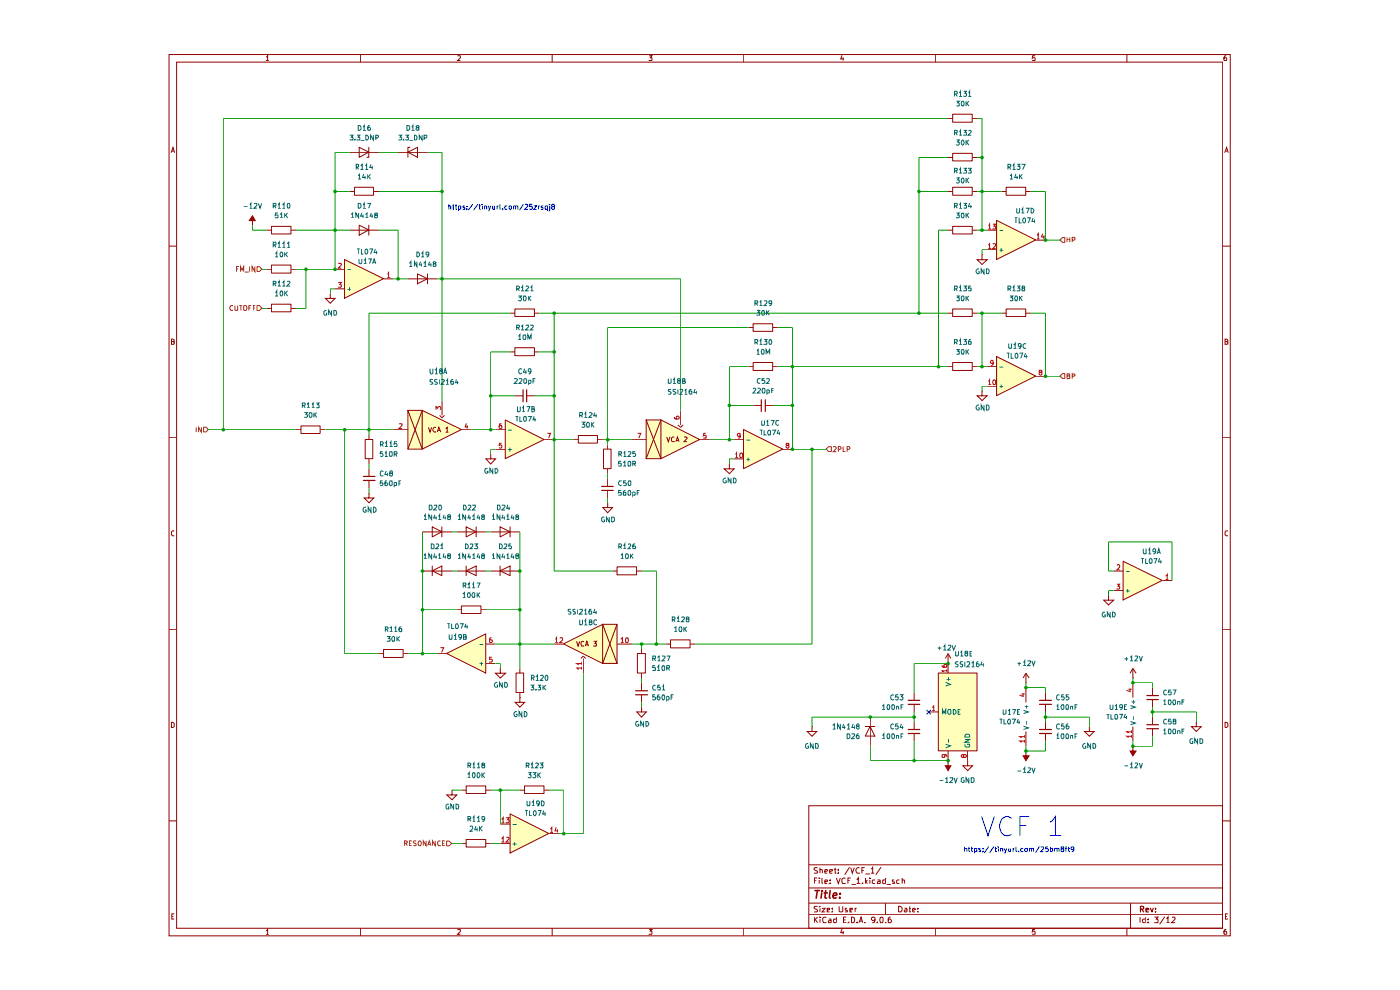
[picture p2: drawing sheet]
<svg xmlns="http://www.w3.org/2000/svg" width="297mm" height="210mm" viewBox="0 0 297 210" stroke-linecap="round" stroke-linejoin="round" font-family="sans-serif">
<g fill="none" stroke="#910000" stroke-width=".21">
<path d="M35.9 11.6h225.1v186.9h-225.1zM37.5 13.2h221.9v183.7h-221.9zM56.4 12.1l.4-.3v1M56.4 12.8h.6M76.5 11.6v1.6M97.1 11.9h.6v.3l-.6 .6h.6M117.1 11.6v1.6M137.7 11.8h.6l-.3 .4 .3 .1v.5h-.6M157.8 11.6v1.6M178.6 11.7l-.2 .8h.6M178.9 12.2v.6M198.4 11.6v1.6"/>
<path d="M219.6 11.8h-.5l-.1 .5 .5-.1 .1 .6h-.6M239.1 11.6v1.6M260.1 11.8h-.2a.82 .82 0 0 0-.2 1h.4l.1-.5-.5-.1-.1 .2M36.3 32.4l.4-1.1 .3 1.1M36.5 32.1h.4M259.8 32.4l.4-1.1 .4 1.1M260 32.1h.4M35.9 52.2h1.6M259.4 52.2h1.6M36.4 72.4h.5v-.4l-.5-.1v1.1h.4h.2v-.5l-.3-.1M259.9 72.4h.5v-.4l-.5-.1v1.1h.4h.2v-.5l-.3-.1M35.9 92.9h1.6"/>
<path d="M259.4 92.9h1.6M37 112.7l-.3-.1-.3 .2v.6l.3 .3 .3-.1M260.5 112.7l-.3-.1-.3 .2v.6l.3 .3 .3-.1M35.9 133.5h1.6M259.4 133.5h1.6M36.4 153.2l.6 .3v.6l-.4 .2h-.2zM259.9 153.2l.6 .3v.6l-.4 .2h-.2zM35.9 174.1h1.6M171.6 170.9h87.8v26h-87.8zM259.4 174.1h1.6M36.5 194.4h.3M37 193.9h-.5v1.1h.5"/>
<path d="M56.4 197.4l.4-.2v1M56.4 198.2h.6M76.5 196.9v1.6M97.1 197.2h.6v.4l-.6 .6h.6M117.1 196.9v1.6M137.7 197.2h.6l-.3 .3 .3 .2v.4h-.6M157.8 196.9v1.6M171.6 194h87.8M171.6 191.6h87.8M171.6 188.4h87.8M171.6 183.4h87.8M172.8 194.5v1.2"/>
<path d="M172.8 186.8h.4M172.9 195l.5 .7M173.4 186.2h-.6v1.2M173.4 192.3h-.6l-.1 .3 .2 .2h.3l.2 .5-.1 .1h-.6M173.4 184.1h-.6l-.1 .3 .6 .3 .1 .4-.1 .1h-.6M173.4 194.5l-.6 .7M173.8 186.2v.1M173.8 186.7v.7M174 194.5v.1M174 192.2v.1M174 184.5h.4l.1 .7M174 184v1.2"/>
<path d="M174 192.7v.7M174 195v.7M174.4 192.7h.7l-.7 .7h.7M174.4 186.2v1.1l.1 .1M175 187.1l.6-.2-.1-.2h-.4l-.1 .1 .1 .6h.4M175 184.9l.6-.2-.1-.2h-.4l-.1 .1 .1 .6h.4M175.3 194.6h-.1a.45 .45 0 0 0-.7 .2v.7l.2 .2 .6-.1M175.5 193.1l.5-.2v-.2h-.5v.7h.5M175.8 195h.4l.1 .1v.6h-.5v-.4l.5-.1M176 184.9l.6-.2v-.2h-.5l-.1 .1 .1 .6h.5M176.1 187.3v.1M176.1 186.7v.1"/>
<path d="M176.6 193.3v.1M176.6 192.7v.1M176.9 184.5h.5M177.2 184v1.2h.2M177.4 194.5v1.2h-.5v-.7h.5M177.4 186.2l.4 1.2 .5-1.2M177.8 185.1v.1M177.8 184.5v.1M178 192.2v1.1l.2 .1h.4l.2-.1v-1.1M178.6 197.1l-.2 .7h.6M178.9 197.5v.7M178.9 195.1h.5"/>
<path d="M179.4 186.3h-.1a.45 .45 0 0 0-.7 .2v.7l.2 .2 .6-.1M179.5 194.5h-.6v1.2h.6M179.7 192.7h-.3l-.1 .1 .2 .3h.2v.3h-.4M179.9 186.8h.4M180 195.6v.1M180.2 184l-1 1.6M180.3 193.1l.5-.2v-.2h-.5v.7h.5M180.5 186.2h-.6v1.2M180.5 184l.3 1.2 .4-1.2M180.6 194.5a.66 .66 0 0 1 .7 .5 .66 .66 0 0 1-.2 .7h-.5zM180.6 187.6h1M181.4 192.7v.7"/>
<path d="M181.7 192.7h-.2l-.1 .1M181.7 186.6l.4-.4v1.2M181.7 187.4h.8M181.8 195.6v.1M182.2 195.7l.5-1.2 .3 1.2M182.3 184.1a.61 .61 0 0 0-.7 .3 .61 .61 0 0 0 .2 .8l.5-.1M182.3 195.4h.6M182.8 184.6h.5M183 187.3v.1M183.4 195.6v.1M183.4 184h-.6v1.2M183.6 186.2v1.2"/>
<path d="M183.6 185.4h.9M183.7 187l.3 .4M184 186.7l-.4 .4M184.5 186.2v.1M184.5 186.7v.7M184.8 184.4l.3-.4v1.2M184.8 185.2h.7M185.6 195l-.2 .3h-.3l-.2-.3 .1-.4 .4-.1 .2 .3-.1 .8-.5 .1M185.6 186.7h-.4l-.2 .1v.5l.2 .1h.4M186.1 195.6v.1M186.1 186.7h.6v.1v.6h-.6v-.3l.6-.2M186.7 194.6l.4-.1 .2 .3v.7l-.1 .2-.5-.1z"/>
<path d="M186.9 184l-1.1 1.6M187.8 195.6v.1M187.8 186.2v1.2h-.5v-.7h.5M187.8 191.6v2.4M188.1 187.6h.9M188.9 194.5l-.5 .3v.8h.6l.1-.4-.2-.2h-.3l-.2 .2M189.7 186.7h-.3l-.1 .1 .1 .3h.3v.3h-.4M190.6 192.2a.66 .66 0 0 1 .8 .4 .66 .66 0 0 1-.3 .8h-.5zM190.8 186.7h-.4l-.2 .1v.5l.2 .1h.4M191.4 186.7h.4l.1 .7M191.4 186.2v1.2M191.9 192.7h.4l.1 .1v.6h-.5l-.1-.2 .6-.3"/>
<path d="M192.8 192.7h.5M193 192.2v1.2h.3M193.6 193.1l.6-.2-.1-.2h-.4l-.1 .1 .1 .6h.4M194.7 193.3v.1M194.7 192.7v.1M198.4 196.9v1.6M219.6 197.2h-.5l-.1 .5 .4-.2 .2 .2v.4h-.6M239.1 196.9v1.6M239.8 191.6v5.3M241.9 194.5v1.2M243 194.5v1.2h-.5l-.1-.6 .1-.1h.5M243.5 195.6v.1"/>
<path d="M243.5 195v.1M244.9 194.5h.8l-.4 .5 .4 .1v.5h-.8M247.1 194.5l-1.1 1.6M247.4 194.9l.4-.4v1.2M247.4 195.7h.7M248.6 194.6l.5-.1 .2 .4-.8 .8h.8M260 194.4h.3M260.1 197.2h-.2a.82 .82 0 0 0-.2 1h.4l.1-.5-.3-.2-.3 .3M260.5 193.9h-.5v1.1h.5"/>
</g>
<path d="M241.9 192.8h.6l.1-.5-.7-.1v1.2M242.2 192.8l.4 .6M243.1 193l.6-.1-.1-.2h-.5v.7h.5M244.1 192.7l.3 .7 .2-.7M245.2 193.3v.1M245.2 192.7v.1" fill="none" stroke="#910000" stroke-width=".25"/>
<path d="M172.9 188.9h.9M173.4 188.9l-.3 1.6M174.3 189.4l-.1 1.1M174.4 188.9l-.1 .2 .2-.1-.1-.1-.1 .2M174.8 189.4h.7M175.2 188.9l-.2 1.5 .3 .1M176.1 188.9l-.2 1.4 .2 .2M176.7 190l.9-.2-.2-.4-.5 .1-.2 .8 .2 .2 .5-.1M178.1 190.3v.2M178.2 189.5v.2" fill="none" stroke="#910000" stroke-width=".34"/>
<g fill="#ffb">
<path d="M238.3 119.1l8.3 4.1-8.3 4.1z"/>
<path d="M199.1 142.8h8.2v16.5h-8.2z"/>
<path d="M119.6 136.6l8.3-4.1h3v8.3h-3z"/>
<path d="M108.3 172.7l8.2 4.1-8.2 4.2z"/>
<path d="M94.8 138.7l8.3-4.2v8.3z"/>
<path d="M137.1 89.1h3.2l8.2 4.2-8.2 4h-3.2z"/>
<path d="M107.2 89.1l8.2 4.2-8.2 4z"/>
<path d="M157.8 91.2l8.3 4.1-8.3 4.2z"/>
<path d="M211.5 75.7l8.3 4.1-8.3 4.2z"/>
<path d="M211.5 46.8l8.3 4.1-8.3 4.2z"/>
<path d="M86.6 87.1h3l8.3 4.1-8.3 4.1h-3z"/>
<path d="M73.1 55.1l8.3 4.1-8.3 4.1z"/>
</g>
<path d="M243.3 153.7h2.4M243.3 154.6h2.4M243.3 147.5h2.4M243.3 148.4h2.4" fill="none" stroke="#910000" stroke-width=".25"/>
<g fill="none" stroke="#910000" stroke-width=".21">
<path d="M238.3 119.1l8.3 4-8.3 4.2zM235.2 126.3v1h1.1l-1.1 1-1-1h1M235.2 126.3h.1M236.3 125.3h2M236.3 121.1h2M246.6 123.2h2M231.1 154.1v1.1h1l-1 1-1-1h1M231.1 154.1h.1M240.3 143.8h.1M240.3 141.8l-.6 1M240.3 141.8l.7 1M240.3 141.8v2"/>
<path d="M240.3 144.8v3.2M240.3 154.1v3.2M244.5 145.9v1.6M244.5 148.4v1.6M244.5 152.1v1.6M244.5 154.6v1.6M253.8 153.1v1h1l-1 1.1-1-1.1h1M253.8 153.1h.1"/>
</g>
<path d="M236.9 119.9l.2-.1 .4 .1v.4l-.6 .6h.6M236.9 123.9h.6l-.3 .4 .3 .1v.5h-.6M247.3 122.1l.3-.2v1M247.3 122.9h.6M239.4 146.2h.7M239.7 146.1v.6l-.7-.3M240.1 156.2h-1l.2 .3M240.1 155.2h-1l.2 .3M240.1 154.9v.6M240.1 155.9v.6" fill="none" stroke="#b90000" stroke-width=".21"/>
<path d="M238.9 125.4h.8M238.9 121.2h.8M239.2 124.9v.8M239.8 149.7l1 .3-1 .3M239.8 153l1 .4-1 .3M240.1 148.9h.7M240.4 148.5v.8M240.4 151.9v.8" fill="none" stroke="#006665" stroke-width=".21"/>
<path d="M240.3 158.3v1h.7l-.7 1-.6-1h.6z" fill="#910000"/>
<path d="M240.3 158.3v1h-.6l.6 1 .7-1h-.7M240.3 158.3h.1" fill="none" stroke="#910000" stroke-width=".21"/>
<path d="M201.1 161.3v1.1h.6l-.6 1.1-.6-1.1h.6z" fill="#910000"/>
<path d="M201.1 161.3v1.1h-.6l.6 1.1 .6-1.1h-.6M201.1 161.3h.1M205.3 161.3v1.1h1l-1 1.1-1-1.1h1M205.3 161.3h.1" fill="none" stroke="#910000" stroke-width=".21"/>
<path d="M217.6 159.3v1h.7l-.7 1-.6-1h.6z" fill="#910000"/>
<g fill="none" stroke="#910000" stroke-width=".21">
<path d="M201.1 138.7v4.1M201.1 138.7l-.6 1M201.1 138.7l.6 1M172.3 154.1v1.1h1l-1 1-1.1-1h1.1M172.3 154.1h.1M183.6 154.1h2M184.6 154.1l1 2h-2zM184.6 152.1v6.2M193.9 147v1.6M193.9 149.4v1.6M193.9 153.1v1.6M193.9 155.6v1.7"/>
<path d="M197 151h2.1M199.1 142.8h8.2v16.5h-8.2zM201.1 140.8h.1M201.1 159.3v2M205.3 159.3v2M217.6 159.3v1h-.6l.6 1 .7-1h-.7M217.6 159.3h.1M217.6 144.8h.1M217.6 142.8v2M217.6 145.9v3.1M217.6 155.2v3.1M217.6 142.8l-.6 1"/>
<path d="M217.6 142.8l.7 1M221.8 147v1.6M221.8 149.4v1.6M221.8 153.1v1.6M221.8 155.6v1.7"/>
</g>
<g fill="none" stroke="#b90000" stroke-width=".21">
<path d="M197.7 150l.4-.3v1.1M197.7 150.8h.6M199.9 141.1v.3l.2 .1h.7l.1-.3-.2-.3h-.2l-.3 .3 .1 .3h.2M200.9 142.3h-1l.2 .2M200.9 142v.5M216.7 147.2h.7M217 147.1v.6l-.7-.2M217.4 157.2h-1l.2 .3M217.4 156.3h-1l.2 .2M217.4 155.9v.6M217.4 156.9v.6M200.3 160.1l.2 .1v.4h-.6v-.5l.9 .1 .1 .4"/>
<path d="M204.4 160.2l.1-.1h.4l.1 .1-.2 .5-.4-.1-.1-.5-.4 .1 .3 .5 .2-.3"/>
</g>
<g fill="none" stroke="#006665" stroke-width=".21">
<path d="M199.9 151.5v-1l.4 .8 .3-.8v1M200.6 144.8l1 .4-1 .3M200.6 157.9l1 .3-1 .4M200.8 144.1h.8M201.2 150.5h.4l.1 .2v.7l-.4 .1a.66 .66 0 0 1-.1-1zM201.2 143.7v.7M201.2 156.8v.7M202.2 150.5h.4l.2 .4-.3 .6h-.3zM203.2 151h.4M203.8 150.5h-.6v1h.6M204.7 156.9h1l-1 .6h1M204.8 157.9l-.1 .2 .2 .4h.6l.2-.2v-.4h-.4v.1"/>
<path d="M204.9 155.8h.6l.2 .1v.5h-1zM217.1 150.7l1 .3-1 .4M217.1 154.1l1 .3-1 .3M217.4 149.9h.7M217.7 149.6v.7M217.7 153v.7"/>
</g>
<path d="M192.7 154.7h2.4M192.7 155.6h2.4M192.7 148.6h2.4M192.7 149.4h2.4M220.5 154.7h2.6M220.5 155.6h2.6M220.5 148.6h2.6M220.5 149.4h2.6" fill="none" stroke="#910000" stroke-width=".25"/>
<path d="M94.7 178.4h.6l.5 .5-.5 .5h-.6z" fill="#fff"/>
<g fill="none" stroke="#765500" stroke-width=".21">
<path d="M85.8 178.9h.4l.2-.4-.6-.1v1M86.1 178.9l.3 .5M86.8 178.9h.4M87.3 178.4h-.5v1h.5M88.3 178.4h-.5v.4a.4 .4 0 0 1 .4 .1 .4 .4 0 0 1 0 .5h-.5M88.9 178.4h.2a.66 .66 0 0 1 .1 1h-.3a.66 .66 0 0 1 0-1zM90.4 178.4v1l-.6-1v1M90.7 179.4l.4-1 .3 1M90.8 179.1h.5M92.3 178.4v1l-.6-1v1M93.4 178.4h-.2l-.4 .2v.5l.2 .3 .4-.1M93.9 178.9h.4"/>
<path d="M94.4 178.4h-.5v1h.5M94.7 178.4h.6l.5 .5-.5 .5h-.6z"/>
</g>
<g fill="none" stroke="#910000" stroke-width=".21">
<path d="M86.6 59.2h6.2M88.6 58.1l2.1 1-2.1 1.1zM90.7 58.1v2.1M108.3 66.4h1M108.3 74.6h1M109.2 65.5h4.2v1.7h-4.2zM109.2 73.8h4.2v1.7h-4.2zM113.4 66.4h1M113.4 74.6h1M158.8 69.5h1M158.8 77.8h1M159.8 68.7h4.1v1.6h-4.1z"/>
<path d="M159.8 76.9h4.1v1.7h-4.1zM164 69.5h1M164 77.8h1M201.1 66.4h1M202.1 65.5h4.2v1.7h-4.2zM206.3 66.4h1M104.1 96.3v1h1l-1 1.1-1-1.1h1M104.1 96.3h.1M105.1 95.3h2.1M105.1 91.2h2.1M107.2 89.1l8.2 4.1-8.2 4.1zM109.3 84h1.7"/>
<path d="M111.7 84h1.7M115.4 93.3h2.2M121.6 93.3h1.1M122.7 92.4h4.1v1.6h-4.1zM126.8 93.3h1.1M128 95.3h1.6v4.1h-1.6zM128.9 94.3v1M128.9 99.5v1M134.1 93.3h3M137.1 89.1h3.1l8.2 4.1-8.2 4.1h-3.1zM137.1 89.1l3.1 8.2v-8.2l-3.1 8.2M141.4 92.7l.4 1 .3-1"/>
<path d="M143 92.8l-.2-.1-.3 .2v.7h.5M143.4 93.7l.3-1 .4 1M143.5 93.4h.5M143.8 90.1l.6 .5 .5-.5M144.4 87.1v3M145.2 92.8l.3-.1 .3 .3-.7 .7h.7M148.5 93.3h2.1M154.7 98.4v1.1h1l-1 1-1.1-1h1.1M154.7 98.4h.1M155.7 93.3h2.1M155.7 97.3h2.1M157.7 91.1l8.3 4.2-8.3 4.1z"/>
<path d="M159.8 86h1.7M162.4 86h1.6M166.1 95.3h2M89.6 112.8h6.3M91.7 111.8l2 1-2 1.1zM93.7 111.8v2.1M96.9 112.8h6.2M98.9 111.8l2.1 1-2.1 1.1zM101 111.8v2.1M104.1 112.8h6.2M106.1 111.8l2.1 1-2.1 1.1zM108.2 111.8v2.1"/>
<path d="M128.9 106.7v1h1l-1 1.1-1-1.1h1M128.9 106.7h.1M128.9 101.5v1.7M128.9 104v1.6M89.6 121.1h6.3M91.7 121.1l2-1v2zM91.7 120.1v2M92.8 138.7h2M94.7 138.6l8.3-4.1v8.3zM96.9 121.1h6.2M96.9 129.3h1M97.9 128.5h4.1v1.6h-4.1z"/>
<path d="M98.9 121.1l2.1-1v2zM98.9 120.1v2M102.1 129.3h1M103.1 136.6h2M104.1 121.1h6.2M106.1 121.1l2.1-1v2zM106.1 120.1v2M117.6 136.6h2M119.6 136.6l8.3-4.2h3v8.3h-3zM122.3 136l.3 1 .4-1M123.2 139.7l.5-.5 .6 .5M123.7 139.7v3.1"/>
<path d="M123.9 136.1a.45 .45 0 0 0-.6 .1 .45 .45 0 0 0 0 .6l.1 .2h.5M124.2 137l.3-1 .3 1M124.3 136.8h.5M125.9 136h.6l-.3 .5h.3v.1v.4h-.6M129.9 121.1h1M130.9 120.2h4.1v1.7h-4.1zM130.9 132.4l-3 8.3v-8.3l3 8.3M130.9 136.6h3.2M135.1 121.1h1M135.2 138.6h1.7v4.2h-1.7zM136.1 137.6v1.1M141.3 136.6h1"/>
<path d="M142.2 135.7h4.2v1.7h-4.2zM146.4 136.6h1.1M103.1 140.8h2M106.1 141.8v1h1.1l-1.1 1-1-1h1M106.1 141.8h.1M109.5 142.8h1.6v4.1h-1.6zM110.3 148v1h1l-1 1-1-1h1M110.3 148h.1M110.3 141.8v1M110.3 147v1M136.1 150v1h1l-1 1.1-1-1.1h1M136.1 150h.1"/>
<path d="M136.1 142.8v1M136.1 144.8v1.7M136.1 147.4v1.6M95.9 167.6v1h1l-1 1-1.1-1h1.1M95.9 167.6h.1M97.9 179h1M97.9 167.6h1M98.9 166.7h4.1v1.6h-4.1zM98.9 178.1h4.1v1.6h-4.1zM103.1 179h1M103.1 167.6h1M106.1 179h2.2"/>
<path d="M106.1 174.8h2.2M108.2 172.6l8.2 4.2-8.2 4.1zM110.3 167.6h1M111.3 166.7h4.1v1.6h-4.1zM115.4 167.6h1.1M116.5 176.8h2.1"/>
</g>
<path d="M111 82.7v2.5M111.7 82.7v2.5M161.5 84.8v2.5M162.4 84.8v2.5M127.6 103.2h2.5M127.6 104h2.5M134.8 146.5h2.6M134.8 147.4h2.6" fill="none" stroke="#910000" stroke-width=".25"/>
<g fill="none" stroke="#b90000" stroke-width=".21">
<path d="M106.4 94h-.4l-.1 .5 .4-.1 .2 .2-.1 .4h-.5M106.4 89.9h-.4a.83 .83 0 0 0 0 1h.3l.2-.4-.2-.3h-.3l-.1 .3M116.1 91.9h.7l-.4 1M135.3 91.9h.6l-.4 1M143 88.4l.3 .5h.7l.1-.5-.2-.1-.4 .1v.4l.1 .1M149.7 91.9h-.4l-.1 .5 .5-.1v.6h-.5M156 96.3l.3-.2v1M156 97.1h.6M157 96.2l.3-.1 .2 .1v.7l-.1 .2-.4-.1zM157 92.3v.2a.35 .35 0 0 1-.5 0 .35 .35 0 0 1 0-.5 .35 .35 0 0 1 .5 0v.8l-.4 .1M167 94.5l-.2-.2v-.3h.5v.4l-.5 .1a.36 .36 0 0 0 0 .5 .36 .36 0 0 0 .5 0v-.5h-.1M93.4 137.4h.7l-.4 1"/>
<path d="M104.3 135.3l-.5 .2v.7l.5 .1 .1-.2v-.2l-.2-.2-.4 .2M104.4 139.4h-.6v.5l.5-.1 .1 .5-.1 .1-.5-.1M117.8 135.6l.3-.3v1M117.8 136.3h.5M118.7 135.4h.6v.4l-.6 .5h.6M131.7 135.6l.3-.3v1M131.7 136.3h.6M132.8 135.4l.2-.1a.66 .66 0 0 1 .1 1h-.3l-.1-.2zM123.4 141.7h-1l.3 .3M123.4 140.8h-1l.3 .2M123.4 140.4v.6M123.4 141.4v.6"/>
<path d="M106.4 177.9l.3-.3v1M106.4 173.8l.3-.3v1.1M106.4 178.6h.6M106.4 174.6h.6M107.3 173.5h.7l-.3 .4 .3 .1-.1 .5-.4 .1-.2-.2M107.4 177.7l.4-.1 .2 .3-.7 .7h.7M116.7 175.8l.4-.2v1M116.7 176.6h.6M118 175.5l-.3 .7h.6M118.2 175.9v.7"/>
</g>
<path d="M107.7 95.4h.9M107.7 91.2h.9M108.2 95v.8M158.4 97.4h.7M158.4 93.4h.7M158.7 97.1v.7M101.7 136.7h.8M101.7 140.8h.8M102.2 140.4v.8M108.8 179h.8M108.8 174.9h.8M109.2 178.6v.8" fill="none" stroke="#006665" stroke-width=".21"/>
<path d="M175.8 94.8h.6v1h-.6l-.5-.5z" fill="#fff"/>
<path d="M175.8 94.8h.6v1h-.6l-.5-.5zM176.8 94.9l.1-.2h.3l.2 .4-.7 .7h.7M177.8 95.3l.6-.1v-.4l-.6-.1v1.1M178.9 94.7v1.1h.5M179.7 95.3h.4l.2-.2-.2-.4h-.4v1.1" fill="none" stroke="#765500" stroke-width=".21"/>
<path d="M201.1 77.8h1M202.1 76.9h4.2v1.7h-4.2zM206.3 77.8h1M208.3 82.9v1.1h1.1l-1.1 1-1-1h1M208.3 82.9h.1" fill="none" stroke="#910000" stroke-width=".21"/>
<path d="M225.4 79.3h.5v1h-.5l-.5-.5z" fill="#fff"/>
<path d="M225.4 79.3h.5v1h-.5l-.5-.5zM226.4 79.7h.5v-.4h-.5v1l.6-.1v-.3l-.2-.2M227.5 79.8l.5-.1 .1-.2-.2-.2h-.4v1" fill="none" stroke="#765500" stroke-width=".21"/>
<path d="M201.1 48.8h1M202.1 48h4.2v1.6h-4.2zM206.3 48.8h1M208.3 54v1.1h1.1l-1.1 1-1-1h1M208.3 54h.1M209.4 77.8h2.1M211.4 75.6l8.3 4.2-8.3 4.1zM219.8 79.8h2M209.4 81.9h2.1" fill="none" stroke="#910000" stroke-width=".21"/>
<path d="M210.7 76.9l-.3 .2-.3-.2v-.2l.3-.3 .3 .2v.7l-.4 .2M220.7 79l-.3-.2 .1-.3h.4l.1 .4-.6 .2v.3l.3 .2 .3-.1v-.5h-.1M209.7 80.9l.2-.3v1M209.7 81.6h.6M210.7 80.7l.3-.1 .2 .1v.7l-.2 .2-.3-.1z" fill="none" stroke="#b90000" stroke-width=".21"/>
<path d="M212.1 77.9h.7M212.1 82h.7M212.4 81.6v.8" fill="none" stroke="#006665" stroke-width=".21"/>
<path d="M225.4 50.4h.5v1h-.5l-.5-.5z" fill="#fff"/>
<path d="M225.4 50.4h.5v1h-.5l-.5-.5zM226.4 50.3v1.1M226.4 50.9h.6M227 50.3v1.1M227.5 50.9h.4l.2-.1v-.4l-.6-.1v1.1" fill="none" stroke="#765500" stroke-width=".21"/>
<path d="M209.4 53h2.1M209.4 48.8h2.1M211.4 46.7l8.3 4.2-8.3 4.1zM219.8 50.9h2M212.5 66.4h1M213.4 65.5h4.2v1.7h-4.2zM217.6 66.4h1.1" fill="none" stroke="#910000" stroke-width=".21"/>
<path d="M209.7 52l.2-.3v1M209.7 47.8l.2-.2v1M209.7 52.7h.6M209.7 48.6h.6M210.6 51.8h.6v.3l-.6 .6h.6M210.6 47.6h.6l-.3 .4 .3 .1v.4h-.6M220 49.9l.3-.3v1.1M220 50.7h.5M221.2 49.6l-.3 .7h.7M221.5 49.9v.8" fill="none" stroke="#b90000" stroke-width=".21"/>
<path d="M212.1 53.1h.7M212.1 48.9h.7M212.4 52.6v.9" fill="none" stroke="#006665" stroke-width=".21"/>
<path d="M43.2 90.6h.5l.5 .5-.5 .5h-.5z" fill="#fff"/>
<path d="M41.6 90.6v1.1M42.7 90.6v1.1l-.6-1.1v1.1M43.2 90.6h.5l.5 .5-.5 .5h-.5z" fill="none" stroke="#765500" stroke-width=".21"/>
<g fill="none" stroke="#910000" stroke-width=".21">
<path d="M201.1 33.4h1M201.1 25.1h1M202.1 39.7h4.2v1.7h-4.2zM202.1 32.5h4.2v1.6h-4.2zM202.1 24.2h4.2v1.7h-4.2zM206.3 33.4h1M206.3 25.1h1M213.4 39.7h4.2v1.7h-4.2zM71.1 57.1h2M73.1 55l8.3 4.1-8.3 4.2zM74.2 48.8h6.2M76.2 47.8l2 1-2 1.1z"/>
<path d="M78.2 47.8v2.1M81.4 59.2h2M201.1 40.6h1M206.3 40.6h1M212.5 40.6h1M217.6 40.6h1.1M70.1 62.3v1h1l-1 1-1-1h1M70.1 62.3h.1M71.1 61.3h2M62.8 91.2h1.1M63.8 90.4h4.1v1.6h-4.1zM67.9 91.2h1.2"/>
<path d="M77.5 93.2h1.6v4.1h-1.6zM78.3 92.3v1M78.3 97.3v1.1M78.3 99.5v1.6M83.4 91.2h3.2M86.5 87.1h3.1l8.3 4-8.3 4.2h-3.1zM86.5 87.1l3.1 8.2v-8.2l-3.1 8.2M90.9 90.6l.3 1.1 .4-1.1M92.5 90.7l-.4-.1-.3 .5 .4 .6 .3-.1M92.8 91.7l.3-1.1 .4 1.1M92.9 91.3h.4M93.3 88.1l.5 .5 .5-.5"/>
<path d="M93.8 85v3.1M94.5 90.9l.4-.3v1.1M94.5 91.7h.6M97.9 91.2h2.1M78.3 104.6v1h1l-1 1.1-1-1.1h1M78.3 104.6h.1M78.3 101.9v1.7M80.4 138.7h1M81.4 137.8h4.1v1.7h-4.1zM85.6 138.7h1"/>
</g>
<path d="M77.1 101.1h2.4M77.1 101.9h2.4" fill="none" stroke="#910000" stroke-width=".25"/>
<path d="M71.8 59.9h.6l-.3 .4 .3 .2v.3l-.1 .1-.5-.1M71.8 55.9h.5l.1 .2-.6 .8h.6M82.2 58.1l.2-.2v1M82.2 58.9h.6M84.7 90l.5-.1 .1 .2-.7 .8h.7M92.5 86.9v-.7l.3 .4 .1-.3 .4-.1 .2 .2-.1 .5M98.9 89.8l-.2 .8h.6M99.1 90.2v.7" fill="none" stroke="#b90000" stroke-width=".21"/>
<path d="M73.7 57.2h.8M73.7 61.4h.8M74.1 60.9v.8" fill="none" stroke="#006665" stroke-width=".21"/>
<path d="M54.5 56.6h.5l.5 .5-.5 .5h-.5z" fill="#fff"/>
<path d="M50.2 57h.3M50.7 56.5h-.5v1.1M51 57.6v-1.1l.4 .8 .3-.8v1.1M51.9 57.7h.9M53 56.5v1.1M54.1 56.5v1.1l-.6-1.1v1.1M54.5 56.6h.5l.5 .5-.5 .5h-.5z" fill="none" stroke="#765500" stroke-width=".21"/>
<path d="M54.5 64.8h.5l.5 .6-.5 .5h-.5z" fill="#fff"/>
<path d="M49.4 64.9l-.1-.1a.55 .55 0 0 0-.6 .4 .55 .55 0 0 0 .3 .6h.4M49.8 64.8l.1 1h.5v-1M50.8 64.8h.6M51.1 64.8v1M51.8 64.8h.4l.2 .4-.2 .6h-.4l-.1-.1zM52.8 65.3h.3M53.3 64.8h-.5v1M53.7 65.3h.4M54.1 64.8h-.4v1M54.5 64.8h.5l.5 .6-.5 .5h-.5z" fill="none" stroke="#765500" stroke-width=".21"/>
<path d="M56.6 57.1h1M56.6 48.8h1M57.6 56.2h4.1v1.7h-4.1zM57.6 48h4.1v1.6h-4.1zM61.8 57.1h1M61.8 48.8h1M56.6 65.4h1M57.6 64.5h4.1v1.6h-4.1zM61.8 65.4h1" fill="none" stroke="#910000" stroke-width=".21"/>
<path d="M53.6 45.8l.5 1h-.5v1v-1h-.7z" fill="#910000"/>
<path d="M74.2 32.3h6.2M75.2 39.7h4.1v1.7h-4.1zM76.2 31.3l2 1-2 1.1zM78.2 31.3v2.1h-.4M84.5 32.3h6.2M86.5 32.3l2.1-1v2.1zM87 31.3h-.5v2.1M53.6 46.8h-.7l.7-1 .5 1h-.5v1M53.6 47.8h.1M74.2 40.6h1M79.3 40.6h1.1" fill="none" stroke="#910000" stroke-width=".21"/>
<g fill="none" stroke="#090" stroke-width=".21">
<path d="M74.2 32.3h-3.1v24.8h-8.3M80.4 32.3h4.1M90.7 32.3h3.1v52.7M201.1 33.4h-6.2v33M201.1 25.1h-153.7v66.1M207.3 25.1h1v23.7M207.3 33.4h1M53.6 47.8v1h3M55.6 57.1h1M62.8 48.8h11.4M64.9 57.1v8.3h-2.1M71.1 40.6h3.1"/>
<path d="M80.4 48.8h4.1v10.4M80.4 40.6h13.4M83.4 59.2h3.2M92.8 59.2h51.6v27.9M194.9 40.6h6.2M201.1 48.8h-2v29M207.3 48.8h2.1M207.3 40.6h5.2M209.4 53h-1.1v1M218.7 40.6h3.1v10.3h3.1M55.6 65.4h1M71.1 61.3h-1v1"/>
<path d="M108.3 66.4h-30v25.9M108.3 74.6h-4.2v16.6M114.4 66.4h86.7M114.4 74.6h3.2M117.6 66.4v54.7h12.3M158.8 77.8h-4.1v15.5M158.8 69.5h-29.9v24.8M165 77.8h36.1M165 69.5h3.1v25.8h7.2M207.3 77.8h2.1M207.3 66.4h5.2M208.3 66.4v11.4"/>
<path d="M218.7 66.4h3.1v13.4h3.1M44.2 91.2h18.6M69.1 91.2h14.3M73.1 91.2v47.5h7.3M78.3 98.4v1.1M100 91.2h5.1M104.1 84h5.2M105.1 95.3h-1v1M113.4 84h4.2M117.6 93.3h4M127.9 93.3h6.2M150.6 93.3h5.1"/>
<path d="M154.7 86h5.1M155.7 97.3h-1v1.1M164 86h4.1M172.3 95.3v41.3h-24.8M209.4 81.9h-1.1v1M78.3 103.6v1M89.6 112.8v25.9M95.9 112.8h1M103.1 112.8h1M110.3 112.8v29M128.9 100.5v1M128.9 105.6v1.1"/>
<path d="M86.6 138.7h6.2M89.6 129.3h7.3M95.9 121.1h1M103.1 121.1h1M103.1 129.3h7.2M105.1 136.6h12.5M134.1 136.6h7.2M136.1 121.1h3.1v15.5M136.1 136.6v1M236.3 121.1h-1.1v-6.2h13.4v8.3M236.3 125.3h-1.1v1M105.1 140.8h1v1"/>
<path d="M123.7 142.8v34h-5.1M136.1 143.8v1M136.1 149v1M184.6 158.3v3h16.5M193.9 152.1h-21.6v2M193.9 151v2.1M193.9 157.3v4M201.1 140.8h-7.2v6.2M217.6 144.8v1.1h4.2v1.1M221.8 151v2.1M221.8 157.3v2h-4.2v-1M221.8 152.1h9.3v2"/>
<path d="M240.3 143.8v1h4.2v1.1M244.5 151h9.3v2.1M244.5 156.2v2.1h-4.2v-1M244.5 150v2.1M95.9 179h2M95.9 167.6h2M104.1 179h2M104.1 167.6h6.2M106.1 167.6v7.2M116.5 167.6h3.1v9.2"/>
</g>
<g fill="none" stroke="#0000ca" stroke-width=".21">
<path d="M95.2 43.8l.1-.1 .3 .1v.6M95.2 43.3v1.1M96 43.7h.3M96.1 43.3v1l.2 .1M96.6 43.7h.3M96.7 43.3v1l.2 .1M97.3 43.7h.3l.2 .1v.5l-.2 .1-.3-.1M97.3 43.7v1.1M98.6 43.7h-.3l-.1 .1 .4 .3v.2h-.4M99 44.3v.1M99 43.7v.1M100.3 43.3l-.9 1.3"/>
<path d="M101.4 43.3l-.9 1.3M101.6 43.7h.4M101.7 43.3v1l.3 .1M102.3 43.3v.1M102.3 43.7v.7M102.8 43.8l.1-.1 .4 .1v.6M102.8 43.7v.7M103.6 43.7l.2 .7M104.1 43.7l-.3 1-.2 .1M104.5 43.7v.6l.3 .1 .1-.1M104.9 43.7v.7M105.5 43.7v.7"/>
<path d="M105.7 43.7l-.2 .2M106 43.3v1l.2 .1M106.6 44.3v.1M107.6 43.7h-.4l-.1 .2 .1 .5 .4-.1M108 43.8l.2-.1h.2l.1 .5-.2 .2-.3-.1zM108.9 43.8l.2-.1h.3v.7M108.9 43.7v.7M109.4 43.8l.1-.1 .4 .1v.6M111 43.3l-.8 1.3M111.4 43.4l.3-.1 .3 .4-.7 .7h.7M112.9 43.3h-.5l-.1 .5h.6v.5l-.2 .1-.4-.1M113.2 43.7h.6l-.6 .7h.6"/>
<path d="M114.2 43.7v.7M114.5 43.7l-.3 .2M115.2 43.7h-.3l-.1 .1 .4 .3v.2h-.4M116.1 43.7h-.3l-.2 .2 .2 .5 .3-.1M116.1 43.7v1.1M116.6 43.7v.9l-.2 .2M116.6 43.3v.1M117.2 43.8l-.1-.4 .4-.1 .1 .3v.1l-.5 .2v.4l.1 .1h.3l.1-.2-.1-.4M204.6 179.6v1M205.4 180h.4M205.5 179.6v.9l.3 .1M206 180h.4"/>
<path d="M206.1 179.6v.9l.3 .1M208 180h-.4v.2l.5 .3-.2 .1h-.3M208.2 173.2l1.4 4.1 1.4-4.1M208.5 180v.1M209.8 179.5l-1 1.4M210.9 179.5l-1 1.4M211 180h.5M211.2 179.6v1h.3M211.8 179.6v.1M211.8 180v.6M212.2 180v.6M213.1 180l.2 .6"/>
<path d="M213.6 180l-.4 .9-.1 .1M214 180v.6h.4M214.4 180v.6M214.6 173.6a1.33 1.33 0 0 0-2.3 .6 2.12 2.12 0 0 0 1.1 3.1l1-.2 .2-.2M214.9 180v.6M215.2 180l-.3 .1M215.5 179.6v.9l.2 .1M216.4 175.1h1.3M217 180h-.4l-.1 .1v.4l.2 .1h.3M218.3 173.2h-1.9v4.1M218.4 180v.6M220.5 179.5l-.8 1.4"/>
<path d="M220.8 179.7h.6v.4l-.6 .5h.6M222.3 179.6h-.4l-.1 .5 .4-.1 .2 .5-.2 .1h-.4M222.7 174.4l.4-.2 .8-1v4.1M222.7 177.3h2.4M222.8 180h.4l.1 .1v.4l-.2 .1h-.3M222.8 179.6v1M223.7 180v.6M225.9 180h.5M226.4 179.6l-.3 .1v.9M226.5 180h.5M226.7 179.6v.9l.3 .1M204.6 180.1h.5v.5"/>
<path d="M206.7 180.6h.5l-.1-.6h-.4v1M208.5 180.6h.1M212.2 180.1h.5v.5M216.1 180.6h.1M217.4 180.1l.2-.1h.3l.1 .5-.3 .1h-.2zM218.4 180.1l.4-.1v.6M218.8 180.1l.4-.1v.6M223.7 180.1h.5v.5M224.2 180.1h.5v.5M225.3 180.1l-.2-.2 .1-.3h.4l.1 .3-.6 .3 .2 .4 .4-.1-.2-.4M227.8 180.1l-.1 .1h-.3l-.2-.4 .2-.2 .4 .1v.7l-.4 .2"/>
</g>
<path d="M196.6 150.6l.9 .9M197.5 150.6l-.9 .9" fill="none" stroke="#00008a" stroke-width=".21"/>
<g fill="#090">
<circle cx="244.5" cy="151" r=".38"/>
<circle cx="240.3" cy="144.8" r=".38"/>
<circle cx="240.3" cy="158.3" r=".38"/>
<circle cx="201.1" cy="161.3" r=".38"/>
<circle cx="217.6" cy="159.3" r=".38"/>
<circle cx="221.8" cy="152.1" r=".38"/>
<circle cx="193.9" cy="152.1" r=".38"/>
<circle cx="201.1" cy="140.8" r=".38"/>
<circle cx="193.9" cy="161.3" r=".38"/>
<circle cx="184.6" cy="152.1" r=".38"/>
<circle cx="217.6" cy="145.8" r=".38"/>
<circle cx="119.6" cy="176.8" r=".38"/>
<circle cx="110.3" cy="136.6" r=".38"/>
<circle cx="106.1" cy="167.6" r=".38"/>
<circle cx="199.1" cy="77.8" r=".38"/>
<circle cx="168.1" cy="77.8" r=".38"/>
<circle cx="208.3" cy="77.8" r=".38"/>
<circle cx="194.9" cy="66.4" r=".38"/>
<circle cx="208.3" cy="66.4" r=".38"/>
<circle cx="221.8" cy="79.8" r=".38"/>
<circle cx="89.6" cy="121.1" r=".38"/>
<circle cx="47.4" cy="91.2" r=".38"/>
<circle cx="73.1" cy="91.2" r=".38"/>
<circle cx="78.3" cy="91.2" r=".38"/>
<circle cx="89.6" cy="138.7" r=".38"/>
<circle cx="110.3" cy="121.1" r=".38"/>
<circle cx="110.3" cy="129.3" r=".38"/>
<circle cx="89.6" cy="129.3" r=".38"/>
<circle cx="221.8" cy="50.9" r=".38"/>
<circle cx="208.3" cy="40.6" r=".38"/>
<circle cx="194.9" cy="40.6" r=".38"/>
<circle cx="208.3" cy="48.8" r=".38"/>
<circle cx="208.3" cy="33.4" r=".38"/>
<circle cx="117.6" cy="74.6" r=".38"/>
<circle cx="117.6" cy="84" r=".38"/>
<circle cx="93.8" cy="59.2" r=".38"/>
<circle cx="117.6" cy="66.4" r=".38"/>
<circle cx="104.1" cy="91.2" r=".38"/>
<circle cx="117.6" cy="93.3" r=".38"/>
<circle cx="93.8" cy="40.6" r=".38"/>
<circle cx="104.1" cy="84" r=".38"/>
<circle cx="168.1" cy="95.3" r=".38"/>
<circle cx="168.1" cy="86" r=".38"/>
<circle cx="172.3" cy="95.3" r=".38"/>
<circle cx="136.1" cy="136.6" r=".38"/>
<circle cx="139.2" cy="136.6" r=".38"/>
<circle cx="71.1" cy="48.8" r=".38"/>
<circle cx="71.1" cy="40.6" r=".38"/>
<circle cx="84.5" cy="59.2" r=".38"/>
<circle cx="64.9" cy="57.1" r=".38"/>
<circle cx="71.1" cy="57.1" r=".38"/>
<circle cx="128.9" cy="93.3" r=".38"/>
<circle cx="154.7" cy="86" r=".38"/>
<circle cx="154.7" cy="93.3" r=".38"/>
</g>
<g fill="none" stroke="#006665" stroke-width=".21">
<path d="M202.5 20l.6-.1v-.4l-.2-.1h-.4v1.1M202.7 20l.4 .5M203.5 19.7l.3-.3v1.1M204.4 19.4h.6l-.3 .4 .3 .1v.4l-.1 .2-.5-.2M205.4 19.7l.3-.3v1.1M74.2 28.7h.7l-.3 .4h.2l.1 .2-.1 .4-.6-.1M75.3 29.6v.1M75.6 35.4h.5v-.5h-.5v1.1M75.7 28.7h.6l-.3 .4 .3 .1v.4h-.6M75.7 35.4l.4 .6M76 37.2l.2-.2v1M76 26.6h.4l.2 .3v.5l-.4 .3h-.2z"/>
<path d="M76 38h.6M76.5 35.2l.3-.3v1.1M76.5 29.9h.8M76.5 36h.6M77 26.9l.3-.3v1.1M77 27.7h.6M77.2 36.9l-.3 .7h.7M77.4 37.3v.7M77.5 35.2l.3-.3v1.1M77.5 36h.6M77.6 28.7h.3l.3 .4-.3 .6h-.3zM78 37v1"/>
<path d="M78.1 37.4l.5 .6M78.4 26.6h-.2l-.2 .3v.7l.4 .1 .2-.2v-.3l-.2-.2-.4 .2M78.6 37l-.6 .6M78.7 34.9l-.3 .6h.7M79 35.2v.8M79.2 28.7v1l-.6-1v1M79.7 29.3h.4l.2-.5-.6-.1v1M84.5 28.7h.7l-.3 .4 .3 .2v.2l-.1 .2-.6-.1M85.6 29.6v.1M86 28.7h.7l-.4 .4h.3l.1 .2-.1 .4-.6-.1M86.3 26.6h.4l.2 .3v.5l-.3 .3h-.3zM86.8 29.9h.9"/>
<path d="M87.3 26.9l.3-.3v1.1M87.3 27.7h.6M87.9 28.7l.5 .2v.5l-.1 .3h-.4zM88.5 27.1l-.2-.2 .1-.3h.4l.1 .4a.47 .47 0 0 0-.5 .6h.5v-.5h-.2M89.5 28.7v1l-.6-1v1M90 29.3h.4l.2-.2v-.3l-.6-.1v1M202.5 36.2h.5l.1-.4-.6-.1v1M202.5 28.2h.5l.1-.5h-.6v1M202.7 36.2l.4 .5M202.7 28.2l.4 .5M202.9 37.7h.6l-.3 .5h.3v.5l-.2 .1-.4-.1M202.9 29.7h.6l-.3 .4 .3 .1v.4l-.2 .2-.4-.2"/>
<path d="M202.9 21.5h.6l-.3 .3 .3 .2v.4h-.6M203.5 36l.3-.3v1M203.5 27.9l.3-.2v1M203.5 36.7h.6M203.5 28.7h.6M203.5 20.5h.6M204 21.6l.1-.1a.52 .52 0 0 1 .4 .5 .52 .52 0 0 1-.3 .5l-.3-.4zM204.2 37.7a.61 .61 0 0 1 .3 .6 .61 .61 0 0 1-.3 .5l-.3-.4zM204.2 29.7a.61 .61 0 0 1 .3 .5 .61 .61 0 0 1-.3 .6l-.3-.4zM204.4 35.7h.6l-.3 .4 .3 .1v.4h-.6M204.4 27.7h.6l-.3 .4 .3 .1v.4h-.6M204.9 21.5v1"/>
<path d="M204.9 29.7v1.1M204.9 37.7v1.1M205.1 38.2l.4 .6M205.1 30.2l.4 .6M205.1 21.9l.4 .6M205.4 35.7h.6l-.3 .4h.3v.2v.4l-.6-.1M205.4 27.7h.5l.1 .2-.6 .8h.6M205.4 20.5h.6M205.5 37.7l-.6 .6M205.5 29.7l-.6 .6M205.5 21.5l-.6 .6M213.8 35.4h.6v-.5h-.6v1.1"/>
<path d="M214.1 35.4l.3 .6M214.3 37.2l.3-.2v1M214.3 38h.5M214.8 35.2l.3-.3v1.1M214.8 36h.6M215.5 36.9l-.2 .7h.6M215.8 34.9h.6l-.4 .4 .4 .1v.4l-.2 .2-.4-.2M215.8 37.3v.7M216.3 37v1M216.5 37.4l.4 .6M216.7 34.9h.8l-.5 1.1M216.9 37l-.6 .6"/>
<path d="M51.7 43.7h.8M53 43.4l.2-.2v1M53 44.2h.6M53.9 43.2h.6v.4l-.6 .6h.6M54.8 43.2l.4 1 .3-1M58 52l.6-.1v-.4l-.2-.1h-.4v1.1M58 43.7h.5l.1-.5h-.6v1M58.2 52l.4 .5M58.2 43.7l.4 .5M58.4 53.7l.3-.2v1M58.4 54.5h.6M59 45.2h-.5l-.1 .5 .5-.1 .1 .5h-.6"/>
<path d="M59 59.9l.2-.2v1M59 51.7l.2-.3v1.1M59 43.4l.2-.2v1M59 44.2h.6M59 52.5h.6M59.4 45.5l.3-.3v1M59.4 46.2h.6M59.5 53.6l.1-.1a.52 .52 0 0 1 .4 .5 .52 .52 0 0 1-.3 .5l-.3-.4zM59.9 59.9l.3-.2v1M59.9 51.7l.3-.3v1.1M59.9 43.4l.3-.2v1M59.9 44.2h.6"/>
<path d="M59.9 52.5h.6M60.4 45.2v1M60.4 53.5v1M60.6 53.9l.4 .6M60.6 45.6l.4 .6M60.9 59.7h.4l.2 .2-.7 .8h.7M60.9 51.7l.4-.3v1.1M60.9 52.5h.6M61 43.2h.1a.53 .53 0 0 1 .4 .4 .53 .53 0 0 1-.3 .6l-.3-.5zM61 53.5l-.6 .6M61 45.2l-.6 .6M74.5 45.5l.3-.3v1"/>
<path d="M74.5 46.2h.6M75.7 52.8h.6M76 43.2h.4l.2 .2v.5l-.4 .3h-.2zM76 52.8v1.1M76.1 45.2v1l-.6-1v1M76.2 54.9v.9l.1 .1 .5-.1v-.9M76.7 52.8v1.1h.4M76.8 45.2l-.3 .7h.7M77 43.4l.3-.2v1M77 45.5v.7M77 44.2h.6M77.2 55.2l.3-.3v1"/>
<path d="M77.2 55.9h.6M77.5 45.5l.4-.3v1M77.5 46.2h.6M77.7 52.8a.61 .61 0 0 1 .3 .6 .61 .61 0 0 1-.3 .5l-.3-.3v-.5zM77.9 43.2h.7l-.4 1M78.1 54.9h.7l-.4 1M78.4 52.8h.6l-.4 1.1M78.8 45.2l-.3 .7h.6M79 45.5v.7M79 55.9l.4-1 .3 1M79.2 55.7h.4M79.6 52.8l-.2 .8h.7"/>
<path d="M79.7 45.6l-.2-.2 .2-.2 .4 .1v.2a.47 .47 0 0 0-.5 .2 .47 .47 0 0 0-.1 .5l.6-.1v-.3l-.2-.2M79.9 53.2v.7M86.8 55.9l.4-.4v1M86.8 56.5h.6M88.4 55.5v1l-.5-1v1M88.4 53.5h.4l.2 .4-.3 .6h-.3zM89.2 55.5l-.3 .7h.6M89.4 53.7l.3-.2v1M89.4 54.5h.6M89.5 55.9v.6M89.9 55.9l.3-.4v1M89.9 56.5h.6"/>
<path d="M91 53.9l-.1 .2-.5-.1v-.4l.5-.1a.72 .72 0 0 1-.3 1h-.1M91.1 55.5l-.2 .7h.6M91.4 55.9v.6M92.1 55.9h-.2v-.3l.3-.1 .3 .2-.2 .2-.4 .2 .1 .4h.3l.2-.1-.3-.5M202.5 43.7h.5l.1-.5h-.6v1M202.7 43.7l.4 .5M202.9 45.2h.6l-.3 .4 .3 .1v.4h-.6M203.5 43.4l.3-.2v1M203.5 44.2h.6M204 45.3l.2-.1a.53 .53 0 0 1 .3 .5 .53 .53 0 0 1-.4 .5l-.2-.3zM204.4 43.2h.6l-.3 .4 .3 .1v.4h-.6M204.9 45.2v1"/>
<path d="M205.1 45.6l.4 .6M205.5 45.2l-.6 .6M205.7 43.1l-.3 .7h.7M206 43.5v.7M207.6 57.1a.5 .5 0 0 0-.5 .3 .5 .5 0 0 0 .2 .7l.4-.1v-.4h-.1M208.8 57v1.1l-.6-1.1v1.1M209.3 57a.59 .59 0 0 1 .5 .4 .59 .59 0 0 1-.1 .7h-.4zM215.3 46.2h.6M215.5 46.2v1.1M215.7 44.2l.1 1h.3l.2-.2v-.8M216.2 46.2v1.1h.5M216.7 44.5l.3-.3v1"/>
<path d="M216.7 45.2h.6M217.2 46.2l.4 .3v.5l-.3 .3a.64 .64 0 0 1-.1-1.1zM217.6 44.2h.7l-.4 1M217.9 46.2h.7l-.5 1.1M218.7 44.2l.4 .1 .2 .3-.2 .6h-.4zM219.2 46.2l-.3 .8h.7M219.4 46.5v.8M58 60.2h.5l.1-.5h-.6v1M58.2 60.2l.4 .5M58.4 62l.3-.3v1.1M58.4 62.8h.6M59 60.7h.6"/>
<path d="M59.5 61.8l.2-.1a.61 .61 0 0 1 .3 .5 .61 .61 0 0 1-.3 .6l-.3-.4zM59.9 60.7h.6M60.4 61.7v1.1M60.6 62.2l.4 .6M61 61.7l-.6 .6M69.2 65.9l-.1-.1-.4 .3v.5l.2 .3 .4-.1v-.4h-.2M70.3 65.8v1.1l-.6-1.1v1.1M70.8 65.8a.59 .59 0 0 1 .6 .4 .59 .59 0 0 1-.1 .7h-.5zM91.2 78.2v.8l.2 .3 .4-.2v-.9M92.2 78.5l.4-.3v1.1M92.2 79.3h.6M93.4 78.7l-.1-.3 .4-.2 .2 .3-.1 .1-.5 .2v.3l.1 .2h.3l.2-.3-.2-.3"/>
<path d="M94.1 79.3l.4-1.1 .3 1.1M94.3 79h.4M109.6 61.3l.5-.1 .1-.4-.6-.1v1M109.6 69.5l.5-.1v-.4h-.5v1M109.9 61.3l.3 .4M109.9 69.5l.3 .5M109.9 62.8h.7l-.3 .3 .3 .2-.1 .4h-.6M109.9 71.3l.4-.3v1M109.9 72h.6M110.5 61l.4-.3v1M110.5 69.2l.4-.2v1M110.5 61.7h.6"/>
<path d="M110.5 70h.6M110.7 78.4l-.2-.2a.52 .52 0 0 0-.5 .6 .52 .52 0 0 0 .6 .4l.1-.1M111 71.2l.2-.2a.53 .53 0 0 1 .4 .5 .53 .53 0 0 1-.5 .5l-.1-.1zM111.1 62.8h.4l.1 .3-.2 .7-.4-.2zM111.3 78.2l-.3 .8h.7M111.6 60.8l.4-.1 .1 .3-.6 .7h.6M111.6 69.1l.5-.1v.2l-.6 .8h.6M111.6 78.5v.8M112 72v-1l.3 .8 .4-.8v1M112.1 62.8v1M112.2 63.2l.5 .6M112.6 61l.2-.3v1"/>
<path d="M112.6 69.1l.4-.1 .2 .2-.7 .8h.7M112.6 61.7h.6M112.7 78.7l-.2 .2-.4-.2v-.4l.4-.1a.66 .66 0 0 1-.4 1.1M112.7 62.8l-.6 .5M160.2 64.3h.5v-.4l-.5-.1v1M160.2 72.6h.4l.1-.2v-.3l-.5-.1v1M160.4 64.3l.3 .5M160.4 72.6l.3 .4M160.6 65.8h.6l-.4 .5h.4v.5h-.6M160.6 74.4l.2-.3v1.1M160.6 75.2h.6M161.2 64.1l.2-.3v1"/>
<path d="M161.2 72.4l.2-.4v1M161.2 64.8h.6M161.2 73h.6M161.6 74.2l.3-.1 .2 .2v.6l-.3 .3a.68 .68 0 0 1-.2-1zM161.7 65.9l.1-.1a.53 .53 0 0 1 .4 .6 .53 .53 0 0 1-.4 .5l-.2-.4zM162.1 63.9h.6v.3l-.6 .6h.6M162.1 72h.6l-.3 .4 .3 .1v.5h-.6M162.5 75.2v-1.1l.4 .7 .4-.7v1.1M162.6 65.8v1.1M162.8 66.3l.4 .6M163.2 72.1l.2-.1a.53 .53 0 0 1 .3 .6 .53 .53 0 0 1-.4 .4l-.2-.3zM163.2 65.8l-.6 .6"/>
<path d="M163.7 64.2l-.1 .2h-.4l-.1-.2 .1-.4h.4a.75 .75 0 0 1-.1 1h-.3M202.5 61.3h.4l.2-.2v-.3l-.6-.1v1M202.5 72.6h.4l.2-.2v-.3l-.6-.1v1M202.7 61.3l.4 .4M202.7 72.6l.4 .4M202.9 62.8h.6l-.3 .3 .3 .1v.5h-.6M202.9 74.1h.6l-.3 .4 .3 .1v.5h-.6M203.5 61l.3-.3v1M203.5 72.4l.3-.4v1M203.5 61.7h.6M203.5 73h.6M204 62.9l.1-.1a.52 .52 0 0 1 .4 .5 .52 .52 0 0 1-.3 .5l-.3-.4z"/>
<path d="M204 74.2l.1-.1a.52 .52 0 0 1 .4 .5 .52 .52 0 0 1-.3 .6l-.3-.5zM204.4 60.7h.6l-.3 .4 .3 .1v.4h-.6M204.4 72h.6l-.3 .4 .3 .1v.5h-.6M204.9 62.8v1M204.9 74.1v1.1M205.1 63.2l.4 .6M205.1 74.6l.4 .6M205.5 62.8l-.6 .5M205.5 74.1l-.6 .6M206 60.7h-.5l-.1 .5 .6-.1v.6l-.6-.1M206 72h-.3a.82 .82 0 0 0-.2 1h.5v-.4v-.2h-.5l-.1 .2M213.6 74.9h.6"/>
<path d="M213.8 61.3h.5l.1-.2v-.3l-.6-.1v1M213.9 74.9v1.1M214 72.9l.1 1h.4l.1-.2v-.8M214.1 61.3l.3 .4M214.3 62.8h.5l-.3 .3 .3 .1v.5h-.5M214.5 74.9v1.1h.5M214.8 61l.3-.3v1M214.8 61.7h.6M215 73.1l.4-.2v1M215 73.9h.6M215.4 62.9v-.1a.52 .52 0 0 1 .5 .5 .52 .52 0 0 1-.4 .5l-.2-.4zM215.6 74.9a.61 .61 0 0 1 .4 .6 .61 .61 0 0 1-.4 .5l-.2-.3v-.5z"/>
<path d="M215.8 60.7h.6l-.4 .4 .4 .1v.4h-.6M216.3 74.9h.7l-.5 1.1M216.3 62.8v1M216.5 63.2l.4 .6M216.6 73.3l-.1 .2-.5-.1v-.4l.5-.1a.83 .83 0 0 1 0 1h-.4M216.9 62.8l-.6 .5M217 61.1l-.2-.2 .2-.2 .4 .1-.1 .3-.4 .1v.5h.4l.1-.3-.2-.3M217.6 74.9l-.3 .8h.7M217.6 73l-.2-.1-.4 .2v.5l.2 .3 .4-.1M217.8 75.2v.8M64.1 86h.5l.1-.4-.6-.1v1M64.4 86l.3 .5"/>
<path d="M64.6 87.5h.6l-.3 .4 .3 .2v.3l-.1 .1-.5-.1M65.2 85.7l.2-.2v1M65.2 86.5h.5M65.7 87.6l.2-.1 .3 .2v.7l-.2 .1-.3-.1zM66.2 85.7l.2-.2v1M66.2 86.5h.6M66.6 87.5v1M66.8 87.9l.4 .6M67.1 85.5h.6l-.3 .3 .3 .2v.4h-.6M67.2 87.5l-.6 .6M80.7 94.3h.4l.2-.3-.1-.2-.5-.1v1M81 94.3l.3 .4"/>
<path d="M81.2 95.8h-.5l-.1 .4h.5l.1 .5-.1 .1-.5-.1M81.7 96.1l.2-.3v1M81.7 94l.3-.3v1M81.7 96.8h.6M81.7 94.7h.6M81.9 99.9l-.2 .7h.6M82.7 95.9l.4-.1 .1 .2v.7l-.3 .1a.58 .58 0 0 1-.2-.9zM82.7 94l.2-.3v1M82.7 94.7h.6M83.6 96.3l.6-.1v-.3l-.6-.1v1M83.9 96.3l.3 .5M84.2 93.7h-.5l-.1 .5 .5-.1 .1 .5h-.6"/>
<path d="M91.8 80.6h-.6v.3l.6 .4-.1 .2h-.5M92.8 80.6a.35 .35 0 0 0-.4-.1 .35 .35 0 0 0-.2 .3l.6 .4-.1 .3h-.5M93.2 80.5v1M93.7 80.6l.3-.1 .3 .3-.7 .7h.7M94.6 80.8l.4-.3v1M94.6 81.5h.6M96.1 80.5h-.2l-.3 .2v.7l.5 .1v-.6h-.4l-.1 .2M96.8 80.5l-.1 .7h.5M97.1 80.8v.7M103.4 99.4h-.4a.54 .54 0 0 0-.1 .6 .54 .54 0 0 0 .6 .3v-.3h-.2M104.5 99.4v1l-.6-1v1M105 99.4h.4l.2 .4-.3 .6h-.3z"/>
<path d="M109.2 80.4l.4-.1 .2 .3-.7 .7h.7M109.4 88.4h.5M109.7 88.4v1M109.8 86.2v1.1h.1l.5-.2v-.9M110.1 80.4h.6v.3l-.6 .6h.6M110.3 88.4v1h.5M110.8 86.6l.2-.4v1.1M110.8 87.3h.6M111.1 80.5l.2-.2a.52 .52 0 0 1 .5 .5 .52 .52 0 0 1-.4 .5l-.3-.1zM111.2 88.4h.4v.1v.7l-.3 .2a.72 .72 0 0 1-.1-1zM111.7 86.2h.7l-.4 1.1M112 88.4h.7l-.5 1"/>
<path d="M112.1 81.3h.4l.2-.1-.1-.5h-.5v1M112.8 86.8l.5-.1-.1-.5h-.4v1.1h.5l.1-.3-.2-.2M113.1 80.8h.3M113.3 88.3l-.2 .7h.6M113.5 88.7v.7M113.6 80.3h-.5v1M123 88.1h.4l.2-.2v-.3l-.6-.1v1M123.2 88.1l.4 .4M123.4 89.5h.7l-.4 .5 .4 .1-.1 .5h-.6M124 87.9l.3-.4v1M124 88.5h.6M124.7 89.5l.3 .3v.6l-.2 .2a.66 .66 0 0 1-.1-1.1z"/>
<path d="M125 87.6l.4-.1 .2 .4-.7 .6h.7M125.4 89.5v1.1M125.6 90.1l.4 .5M126 89.5l-.6 .6M126.2 87.5l-.3 .7h.7M126.5 87.9v.6M131.3 96.3h.4l.2-.1-.1-.4h-.5v1M131.5 96.3l.4 .5M131.8 97.8h-.5l-.1 .6 .5-.1 .1 .5h-.6M132.2 98.2l.4-.4v1.1M132.2 98.9h.6M132.3 96.1l.3-.3v1"/>
<path d="M132.3 96.8h.6M133.2 95.9h.6v.3l-.6 .6h.6M133.3 97.9l.2-.1a.58 .58 0 0 1 .2 1.1h-.4l-.1-.2zM134.2 98.4h.6v-.4l-.1-.2h-.5v1.1M134.5 98.4l.3 .5M134.8 95.8h-.6v.4h.5l.1 .5-.1 .1-.5-.1M141.8 80.3v1h.1l.5-.1v-.9M142.4 82.6h-.5l-.1 .2 .1 .2 .5 .3-.1 .2h-.5M142.8 80.6l.2-.3v1M142.8 81.3h.6M143.4 82.6l-.6 .1 .1 .3 .5 .3-.3 .3-.3-.1M143.8 82.6v1"/>
<path d="M144 80.7l-.3-.1 .2-.3h.3l.1 .4a.47 .47 0 0 0-.5 .6h.5v-.5l-.2-.1M144.2 82.7l.5-.1 .1 .2-.6 .8h.6M144.8 80.8l.5-.1v-.4h-.5v1l.6-.1-.2-.4M145.3 82.9l.2-.3v1M145.3 83.6h.5M146.7 82.6h-.3a.63 .63 0 0 0 0 1l.4-.1v-.5l-.4-.1-.2 .3M147.5 82.5l-.3 .8h.6M147.7 82.9v.7M159.7 82.4h.5l.1 .1-.6 .9h.6M160.7 82.4h.4l.2 .3-.6 .7h.6M161.2 91.2h.6M161.3 80.4l-.5-.1-.1 .3v.5l.3 .2h.3"/>
<path d="M161.5 91.2v1.1M161.6 89.2v.9l.2 .1 .4-.2v-.8M161.8 82.4h.2l.3 .1-.1 .9-.4-.1zM162.1 91.2v1.1h.5M162.2 80.3h-.5v.5l.1-.1h.4l.1 .5-.3 .1h-.3M162.6 89.5l.3-.3v1M162.6 80.4h.6v.3l-.6 .6h.6M162.6 90.2h.6M162.7 82.8h.5v.5l-.5 .1M162.7 82.7v1M163.1 91.2l.4 .2v.7l-.1 .2h-.4l-.1-.2a.64 .64 0 0 1 .2-.9zM163.5 89.2h.7l-.4 1"/>
<path d="M163.7 82.9h.3M163.8 91.2h.8l-.6 1.1M164.1 82.4h-.4v1M165.1 91.2l-.2 .7h.6M165.2 89.3l-.5-.1a.54 .54 0 0 0-.1 .7 .54 .54 0 0 0 .6 .2M165.3 91.6v.7M207.6 86a.51 .51 0 0 0-.5 .5 .51 .51 0 0 0 .5 .5l.1-.2v-.3h-.1M208.8 85.9v1.1l-.6-1.1v1.1M209.3 85.9a.55 .55 0 0 1 .6 .6 .55 .55 0 0 1-.6 .5zM77.6 107.7l-.1-.1a.51 .51 0 0 0-.5 .5 .51 .51 0 0 0 .6 .5l.1-.4h-.3M78.7 107.6v1.1l-.6-1.1v1.1M79.2 107.6a.55 .55 0 0 1 .6 .5 .55 .55 0 0 1-.6 .6z"/>
<path d="M81.2 102h-.5l-.1 .5 .6-.1v.4l-.1 .2-.5-.1M81.3 100l-.2-.1a.52 .52 0 0 0-.4 .6 .52 .52 0 0 0 .6 .4M82.1 102h-.3l-.1 .2v.7l.3 .1 .3-.2-.2-.4h-.3l-.1 .2M82.2 100.3v.7M82.7 102.1l.4-.1 .1 .2v.6l-.3 .2a.58 .58 0 0 1-.2-.9zM82.9 100.4l-.2-.1v-.3l.4-.1 .2 .2-.1 .2-.5 .2v.4l.2 .1h.2l.2-.3-.2-.3M83.6 102.4h.5v.5h-.5M83.6 102.3v1M84.6 102.5h.4M85.1 102h-.5v1M90 109.5l.2-.3v1M90 117.7l.2-.2v1"/>
<path d="M90 118.5h.6M90 110.2h.6M91.1 107.2h.4l.2 .2v.5l-.4 .3h-.2zM91.5 115.4l.6 .2v.6l-.2 .2h-.4zM91.6 109.2v1l-.6-1v1M91.6 117.5v1l-.6-1v1M92.1 107.2h.5l.1 .2-.7 .8h.7M92.2 109.2l-.2 .7h.7M92.2 117.4l-.2 .8h.7M92.5 115.5a.33 .33 0 0 1 .5-.1 .33 .33 0 0 1 0 .5l-.6 .5h.7M92.5 109.5v.7M92.5 117.8v.7"/>
<path d="M93 109.5l.3-.3v1M93 117.7l.3-.2v1M93 118.5h.6M93 110.2h.6M93.2 107.2a.51 .51 0 0 1 .5 .4 .51 .51 0 0 1-.4 .6l-.2-.2zM93.4 115.7l.4-.3v1M93.4 116.4h.6M94.2 109.2l-.2 .7h.6M94.2 117.4l-.2 .8h.6M94.5 109.5v.7M94.5 117.8v.7M95.1 109.6l-.1-.2 .1-.2 .5 .1-.1 .3-.5 .1v.5l.6-.1v-.3l-.2-.2"/>
<path d="M95.1 117.9l-.1-.2v-.2l.6 .1v.2l-.6 .1v.2l.1 .4 .5-.1v-.4l-.2-.1M97.2 109.5l.3-.3v1M97.2 117.7l.3-.2v1M97.2 118.5h.6M97.2 110.2h.6M98.3 107.2h.4l.2 .4-.3 .6h-.3zM98.8 109.2v1l-.6-1v1M98.8 117.5v1l-.6-1v1M98.8 115.4a.55 .55 0 0 1 .5 .3 .55 .55 0 0 1-.2 .7h-.3zM99.3 107.2h.6v.4l-.6 .6h.6M99.5 109.2l-.2 .7h.6M99.5 117.4l-.2 .8h.6"/>
<path d="M99.7 115.5h.6v.4l-.6 .5h.6M99.7 109.5v.7M99.7 117.8v.7M100.2 109.5l.3-.3v1M100.2 117.7l.3-.2v1M100.2 118.5h.6M100.2 110.2h.6M100.3 107.2h.5l.1 .2-.7 .8h.7M100.6 115.4h.7l-.3 .4 .3 .2-.1 .4-.6-.1M101.5 109.2l-.3 .7h.6M101.5 117.4l-.3 .8h.6M101.7 109.5v.7"/>
<path d="M101.7 117.8v.7M102.4 109.6l-.2-.2 .2-.2 .3 .1v.2l-.5 .4 .1 .3 .4-.1v-.3l-.1-.2M102.4 117.9l-.2-.2 .1-.2h.4v.3l-.5 .3v.2l.2 .2 .3-.1v-.4l-.1-.1M104.4 117.7l.3-.2v1M104.4 109.5l.3-.3v1M104.4 118.5h.6M104.4 110.2h.6M105.5 107.2h.5a.58 .58 0 0 1 .1 .6 .58 .58 0 0 1-.6 .4zM106 115.4a.59 .59 0 0 1 .5 .3 .59 .59 0 0 1-.1 .7h-.4zM106 117.5v1l-.5-1v1M106 109.2v1l-.5-1v1M106.6 107.2h.4l.2 .2-.7 .8h.7"/>
<path d="M106.7 117.4l-.2 .8h.7M106.7 109.2l-.2 .7h.7M106.9 115.5h.6v.4l-.6 .5h.6M107 109.5v.7M107 117.8v.7M107.5 117.7l.2-.2v1M107.5 109.5l.2-.3v1M107.5 118.5h.6M107.5 110.2h.6M107.7 107.1l-.2 .7h.7M108 107.5v.7M108.4 115.4h-.4l-.1 .5 .4-.1 .2 .2-.1 .4-.5-.1"/>
<path d="M108.7 117.4l-.3 .8h.7M108.7 109.2l-.3 .7h.7M108.9 109.5v.7M108.9 117.8v.7M109.6 117.9l-.2-.1v-.2l.5-.1v.3l-.5 .2v.4l.2 .1 .4-.2-.1-.4h-.1M109.6 109.6l-.2-.1v-.2l.4-.1 .2 .2-.1 .2h-.3l-.2 .2 .1 .4h.4l.1-.3-.2-.3M128.2 109.7h-.4l-.2 .3v.5l.4 .2 .2-.1v-.3h-.1M129.2 109.7v1l-.5-1v1M129.8 109.7h.4l.1 .3v.5l-.3 .2h-.2zM131.3 116l.5-.1 .1-.3-.2-.2h-.4v1M131.5 116l.4 .4M131.7 117.7l.3-.2v1"/>
<path d="M131.7 118.5h.6M131.8 104h-.5l-.1 .5 .5-.1 .1 .6h-.6M131.9 102.1l-.5-.1a.51 .51 0 0 0-.2 .7 .51 .51 0 0 0 .7 .2M132.2 115.7l.4-.3v1M132.2 116.4h.6M132.7 104l-.3 .1a.74 .74 0 0 0-.1 .9h.4l.1-.4-.1-.2h-.4l-.1 .2M132.8 117.5a.52 .52 0 0 1 .5 .4 .52 .52 0 0 1-.3 .6l-.3-.2zM132.8 102h-.5v.5l.4-.1 .2 .4-.3 .2-.3-.1M133.2 115.5l.5-.1 .1 .2-.6 .8h.6M133.3 104.1l.2-.1a.66 .66 0 0 1 .2 1h-.4l-.1-.1zM133.3 102.1l.4-.1 .1 .2v.6l-.2 .2a.58 .58 0 0 1-.3-.9zM133.7 117.5v1"/>
<path d="M133.9 117.9l.4 .6M134.2 104.4h.3l.3 .2-.1 .4h-.5M134.2 104.4v1.1M134.3 117.5l-.6 .6M134.8 115.4l-.5 .1-.1 .1v.7l.6 .1v-.5l-.4-.1-.2 .2M135.2 104.5h.3M135.7 104h-.5v1M154 101.5a.5 .5 0 0 0-.6 .3 .5 .5 0 0 0 .2 .6l.5-.1v-.3h-.2M155.1 101.4v1l-.6-1v1M155.6 101.4a.59 .59 0 0 1 .5 .4 .59 .59 0 0 1-.1 .6h-.4zM242.1 118.5h.6M242.4 118.5v1"/>
<path d="M242.5 116.4v.8l.3 .3 .3-.1v-1M243 118.5v1h.5M243.6 116.7l.3-.3v1.1M243.6 117.5h.6M243.9 118.6l.3-.1 .2 .2v.7l-.3 .1a.58 .58 0 0 1-.2-.9zM244.7 118.5h.7l-.4 1M245.2 116.9l-.2 .2-.4-.1v-.5l.4-.1 .2 .2v.6l-.3 .3h-.3M245.5 117.5l.3-1.1 .4 1.1M245.6 117.1h.5M246 118.4l-.3 .8h.7M246.3 118.8v.7M81.8 133.5l.5-.1v-.2l-.1-.2h-.4v1"/>
<path d="M82 133.5l.3 .5M82.1 135h.7l-.4 .4h.3l.1 .2-.1 .4-.6-.1M82.7 133.2l.3-.2v1M82.7 134h.6M83.4 135l.3 .2v.7l-.1 .1h-.3l-.1-.1a.64 .64 0 0 1 .2-.9zM83.7 133.2l.3-.2v1M83.7 134h.6M84.2 135v1M84.3 135.4l.5 .6M84.8 135l-.6 .6M85.1 133h-.2a.62 .62 0 0 0-.1 .9h.4v-.5l-.3-.1-.3 .3M94.9 132.3h.6"/>
<path d="M95.2 132.3v1M95.3 134.6l.1 1h.4l.1-1M95.8 132.3v1h.5M96.3 134.9l.4-.3v1M96.3 135.6h.6M96.7 132.4l.3-.1 .2 .4-.1 .6h-.4v-.1zM97.6 132.3h.7l-.5 1M97.9 135l-.2 .3-.4-.2v-.4h.5a.73 .73 0 0 1-.1 .9h-.3M98.2 126l.3-.3v1M98.2 126.7h.6M98.3 124.2h.5v-.5h-.5v1M98.3 135.1l.6-.1v-.3l-.6-.1v1h.6v-.3l-.2-.2"/>
<path d="M98.5 124.2l.4 .5M98.9 132.3l-.3 .7h.6M99.1 132.6v.7M99.2 123.9l.3-.2v1M99.2 124.7h.6M99.3 125.8l.1-.1a.53 .53 0 0 1 .4 .5 .53 .53 0 0 1-.4 .5l-.2-.2zM100.2 123.9l.3-.2v1M100.2 124.7h.6M100.4 125.7l.3 .3-.1 .7h-.3l-.2-.3zM101.1 123.7h.7l-.4 1M101.2 125.7v1M101.3 126.1l.5 .6"/>
<path d="M101.8 125.7l-.6 .6M121.1 129.3h-.6v.3l.5 .2 .1 .3-.1 .2-.5-.1M122.1 129.3h-.6l.1 .4 .5 .1v.4h-.6M122.6 129.3v1M123 129.3h.5l.1 .2-.7 .8h.7M123 131.5v1l.2 .1 .4-.3v-.8M124 129.5l.3-.2v1M124 131.8l.3-.3v1.1M124 130.3h.6M124 132.6h.6M125.2 132l-.2-.1v-.3l.4-.1 .2 .2-.6 .4v.4l.2 .1 .4-.3-.2-.3M125.4 129.3h-.3a.83 .83 0 0 0 0 1l.4-.1v-.5l-.4-.1-.2 .2"/>
<path d="M126.2 129.2l-.3 .7h.6M126.5 129.6v.7M126.6 131.6l-.2-.1a.52 .52 0 0 0-.4 .6 .52 .52 0 0 0 .6 .4M138.5 139.7h.5l.1-.5h-.6v1M138.7 139.7l.4 .5M139.5 139.4l.3-.2v1M140.5 139.2h.4l.2 .2-.7 .8h.7M141.4 139.2h.7l-.4 1M142.6 131.5l.5-.1 .1-.3-.2-.2h-.4v1M142.9 131.5l.3 .4M143 133.2l.4-.2v1M143 134h.6"/>
<path d="M143.6 131.2l.3-.3v1M143.6 131.9h.6M144.1 133.2l.1-.2a.52 .52 0 0 1 .5 .5 .52 .52 0 0 1-.4 .5l-.2-.3zM144.6 131h.6v.3l-.6 .6h.6M145.1 133v1M145.3 133.4l.4 .6M145.7 133l-.6 .6M145.8 131.3l-.2-.1v-.2h.5v.3h-.3l-.2 .2 .1 .4h.4l.1-.4-.3-.2M198.9 137.5h.8M199.3 137.1v.8M200.1 137.1l.4-.2v1M200.1 137.9h.6"/>
<path d="M201.1 137l.5-.1 .1 .2-.7 .8h.7M202 136.9l.3 1 .4-1M202.7 138.1v1l.2 .1 .4-.3v-.8M203.8 138.4l.2-.3v1.1M203.8 139.2h.5M204.9 138.6l-.2-.3 .2-.2h.3l.1 .4-.6 .2 .2 .5 .4-.1v-.4l-.2-.1M205.8 138.6h.3M206.2 138.1h-.4v1.1h.4M234.4 129.9a.5 .5 0 0 0-.6 .3 .5 .5 0 0 0 .3 .7l.4-.1v-.4h-.3M235.5 129.8v1.1l-.6-1.1v1.1M236 129.8a.55 .55 0 0 1 .6 .4 .55 .55 0 0 1-.2 .7h-.4zM238.6 139.8h.7"/>
<path d="M239 139.4v.8M239.7 139.4l.4-.2v1M240.8 139.2h.5v.1l-.5 .9h.5M241.7 139.2l.3 1 .4-1M105.5 144.8a.5 .5 0 0 0-.6 .3 .5 .5 0 0 0 .2 .7l.4-.1v-.4h-.1M106.6 144.8v1l-.6-1v1M107.1 144.8a.59 .59 0 0 1 .5 .3 .59 .59 0 0 1-.1 .7h-.4zM109.6 151l-.1-.1a.51 .51 0 0 0-.5 .6 .51 .51 0 0 0 .6 .4l.1-.4h-.3M110.7 150.9v1.1l-.6-1.1v1.1M111.2 150.9a.55 .55 0 0 1 .6 .6 .55 .55 0 0 1-.6 .5zM112.6 145.3h.6l-.3 .5h.3v.4l-.1 .2-.5-.1M112.7 143.8l.5-.1 .1-.2-.2-.3h-.4v1.1"/>
<path d="M113 143.8l.3 .5M113.7 146.3v.1M113.7 143.6l.3-.4v1.1M113.7 144.3h.6M114.1 145.3h.6l-.4 .5 .4 .1v.4h-.6M114.7 143.4l.3-.2 .3 .4-.7 .7h.7M115.2 145.3v1.1M115.3 145.8l.5 .6M115.8 145.3l-.6 .6M115.9 143.2l.3 .3v.6l-.2 .2a.63 .63 0 0 1-.1-1.1zM135.4 153h-.4a.54 .54 0 0 0-.1 .7 .54 .54 0 0 0 .6 .3v-.4h-.2M136.5 153v1.1l-.6-1.1v1.1"/>
<path d="M137 153h.4a.55 .55 0 0 1 .2 .7 .55 .55 0 0 1-.6 .4zM139 141.2h-.5v.5l.5-.1v.6l-.5-.1M139 147.4h-.5v.5l.3-.1 .3 .2-.1 .4-.4 .1-.1-.2M139.1 145.4l-.3-.1-.3 .3v.5l.1 .3 .5-.1M139.4 141.5l.3-.3v1M139.4 142.2h.6M139.5 140.2h.6M139.9 147.4a.56 .56 0 0 0-.5 .5 .56 .56 0 0 0 .4 .6l.2-.2v-.4l-.3-.1-.3 .2M140 145.3h-.4l-.1 .6 .5-.1v.6l-.5-.1M140.5 141.3l.2-.1a.53 .53 0 0 1 .3 .5 .53 .53 0 0 1-.4 .5l-.2-.3zM140.5 147.5l.2-.1a.61 .61 0 0 1 .3 .5 .61 .61 0 0 1-.3 .6l-.3-.4zM140.5 145.6l.3-.3v1.1"/>
<path d="M140.5 146.4h.6M141.4 141.7h.5l.1-.4-.6-.1v1M141.4 147.8l.4-.1 .1 .3-.1 .5-.4-.1M141.4 147.7v1.1M141.7 141.7l.3 .5M142.4 147.9h.3M142.9 147.4h-.5v1.1M171.4 157.8l-.2-.1-.3 .3v.5l.2 .2 .4-.1v-.3h-.2M172.5 157.7v1l-.6-1v1M173 157.7a.59 .59 0 0 1 .6 .4 .59 .59 0 0 1-.2 .6h-.4zM176.7 153.9l.3-.3v1.1M176.7 154.7h.6"/>
<path d="M178.3 153.6v1.1l-.6-1.1v1.1M178.9 153.6l-.1 .7h.6M179.2 153.9v.8M179.7 153.9l.3-.3v1.1M179.7 155.7h.4l.2 .2v.5l-.3 .3h-.3zM179.7 154.7h.6M180.7 155.8l.5-.1 .1 .2-.7 .8h.7M181 153.6l-.3 .7h.6M181.2 153.9v.8M181.9 154.1l-.2-.3 .4-.2 .1 .3-.5 .3 .2 .5 .3-.2v-.4h-.1M182.2 155.7h-.3a.73 .73 0 0 0-.2 .9h.5v-.4l-.3-.2-.2 .3M187.2 155.9l.3-.2v1"/>
<path d="M187.2 149.7l.3-.2v1M187.2 156.7h.6M187.2 150.5h.6M188.3 155.8v-.1a.52 .52 0 0 1 .5 .4 .52 .52 0 0 1-.4 .6l-.2-.4zM188.3 149.6v-.1a.52 .52 0 0 1 .5 .5 .52 .52 0 0 1-.4 .5l-.2-.4zM189.3 155.7a.51 .51 0 0 1 .5 .4 .51 .51 0 0 1-.4 .6l-.2-.2zM189.3 149.5a.51 .51 0 0 1 .5 .5 .51 .51 0 0 1-.4 .5l-.2-.2zM189.6 153.7l-.2-.1a.52 .52 0 0 0-.5 .5 .52 .52 0 0 0 .6 .5l.1-.1M189.6 147.5a.49 .49 0 0 0-.7 .4 .49 .49 0 0 0 .6 .5l.1-.1M190.2 156.1l.3-.1 .1 .7M190.2 149.9l.3-.1 .1 .7M190.2 149.8v.7"/>
<path d="M190.2 156v.7M190.5 153.6h-.5v.5h.5v.4l-.1 .2-.4-.2M190.5 147.4h-.5v.5h.5v.4l-.1 .2-.4-.2M190.9 147.4h.7l-.4 .4 .4 .2-.1 .4-.4 .1-.2-.2M191.1 156.2h.4M191.1 150h.4M191.2 153.6l-.2 .7h.6M191.5 154v.7M191.6 155.7h-.5v1M191.6 149.5h-.5v1M203.2 140.4l-.3-.1-.2 .3 .1 .3 .4 .1v.3l-.1 .1h-.4M204.3 140.4h-.5v.5h.4l.1 .3-.2 .2h-.4"/>
<path d="M204.7 140.3v1.1M205.1 140.5l.2-.2 .4 .2v.4l-.6 .5h.6M206.1 140.7l.4-.4v1.1M206.1 141.4h.6M207.6 140.3l-.5 .3v.7l.4 .1 .2-.2v-.3l-.2-.1-.4 .1M208.3 140.3l-.2 .7h.7M208.6 140.7v.7M212.1 152.5h.5M212.4 152.5v1.1M212.8 150.5v.9l.2 .1 .4-.1v-.9M213 152.5v1.1h.5M213.8 150.8l.4-.3v1"/>
<path d="M213.8 151.5h.6M214 152.5l.3 .3v.8h-.4l-.2-.4zM214.7 152.5h.7l-.5 1.1M214.8 150.5h.6l-.4 1M215.9 140.8h.7M215.9 151h.3M216 152.5l-.2 .7h.6M216.2 140.4v.8M216.2 152.9v.7M216.4 150.5h-.5v1h.5M217 140.4l.4-.2v1M217 141.2h.6"/>
<path d="M218.1 140.3l.5-.1 .1 .2-.7 .8h.7M218.9 140.2l.3 1 .4-1M224.2 149.7l.2-.2v1M224.2 155.9l.2-.2v1M224.2 156.7h.6M224.2 150.5h.6M224.8 147.5l-.3-.1-.3 .2v.6l.3 .3 .3-.2M224.8 153.7l-.3-.1-.3 .2v.6l.3 .3 .3-.2M225.3 149.5h.3l.1 .2v.6l-.3 .2a.63 .63 0 0 1-.1-1zM225.3 155.7h.3l.1 .1v.7l-.3 .2a.63 .63 0 0 1-.1-1zM225.7 147.4h-.4l-.1 .5 .4-.1 .2 .2-.1 .4-.4 .1-.1-.2M225.7 153.6h-.4l-.1 .5 .4-.1 .2 .1-.1 .5-.4 .1-.1-.2"/>
<path d="M226.2 149.6l.1-.1a.52 .52 0 0 1 .4 .5 .52 .52 0 0 1-.3 .5l-.3-.4zM226.2 155.8l.1-.1a.52 .52 0 0 1 .4 .4 .52 .52 0 0 1-.3 .6l-.3-.4zM226.6 153.6l-.4 .2v.7l.3 .2 .3-.3v-.3l-.3-.1-.3 .1M226.7 147.4h-.5v.5h.5l.1 .3-.3 .3h-.2l-.1-.2M227.1 149.9l.4-.1v.7M227.1 156.1l.4-.1v.7M227.1 149.8v.7M227.1 156v.7M228.1 156.2h.3M228.1 150h.3M228.6 149.5h-.5v1M228.6 155.7h-.5v1"/>
<path d="M230.3 157.8h-.4l-.2 .3 .2 .6 .4-.1v-.3h-.1M231.4 157.7v1l-.6-1v1M231.9 157.7a.59 .59 0 0 1 .5 .4 .59 .59 0 0 1-.1 .6h-.4zM234.7 151.5h.6M235.1 151.5v1M235.5 149.5v.8l.2 .2 .4-.2v-.8M235.7 151.5v1h.5M236.5 151.7l.3-.2a.52 .52 0 0 1 .3 .6 .52 .52 0 0 1-.5 .4zM236.5 149.7l.4-.2v1M236.5 150.5h.6M237.5 151.5h.6l-.4 1M238.1 149.9l-.1 .2-.5-.1 .1-.5h.4a.74 .74 0 0 1 0 .9l-.4 .1"/>
<path d="M238.6 149.9h.3M238.7 151.4l-.2 .8h.6M239 151.9v.6M239.1 149.5h-.5v1h.5M239.7 140.2h.6M246.9 154.9l.2-.2v1M246.9 148.7l.2-.2v1M246.9 155.7h.5M246.9 149.5h.5M247.5 152.6a.52 .52 0 0 0-.6 .2 .52 .52 0 0 0 0 .7h.6M247.5 146.4a.45 .45 0 0 0-.6 .1 .45 .45 0 0 0 0 .6l.1 .3 .5-.1M248 154.7a.52 .52 0 0 1 .5 .4 .52 .52 0 0 1-.4 .6l-.2-.2z"/>
<path d="M248 148.5h.3l.2 .3-.3 .7-.3-.3zM248.5 152.5h-.5l-.1 .5h.5l.1 .5h-.6M248.5 146.4h-.5l-.1 .5 .5-.1 .1 .5h-.6M248.8 146.4h.7l-.4 1M248.9 154.7h.3l.2 .1v.7l-.3 .2a.58 .58 0 0 1-.2-1zM248.9 148.6l.3-.1 .2 .1v.6l-.3 .3a.68 .68 0 0 1-.2-.9zM249.1 153l-.2-.1v-.3h.5v.4h-.3l-.2 .1 .1 .5h.4l.1-.4-.3-.2M249.8 155.1h.5v.6M249.8 148.9h.5v.6M249.8 148.8v.7M249.8 155v.7M250.7 155.1h.5"/>
<path d="M250.7 148.9h.5M251.3 154.7h-.6v1M251.3 148.5h-.6v1M253 156.8l-.2-.1-.4 .2v.6l.2 .2h.4v-.4h-.1M254 156.7v1l-.5-1v1M254.6 156.7l.5 .2v.6l-.1 .2h-.4zM95.2 170.7l-.2-.1-.4 .2v.5l.2 .3h.4v-.4h-.2M96.2 170.6v1l-.6-1v1M96.7 170.6a.59 .59 0 0 1 .6 .3 .59 .59 0 0 1-.1 .7h-.5zM99.2 164.2l.3-.3v1.1M99.2 165h.6M99.3 162.4h.5l.1-.4-.2-.1h-.4v1"/>
<path d="M99.3 173.7h.5l.1-.3-.2-.2h-.4v1M99.5 162.4l.4 .5M99.5 173.7l.4 .5M99.7 175.4l.2-.2 .4 .2v.3l-.6 .6h.6M100.3 164l.2-.1a.61 .61 0 0 1 .3 .5 .61 .61 0 0 1-.3 .6l-.3-.4zM100.3 162.1l.2-.2v1M100.3 173.5l.2-.3v1M100.3 162.9h.5M100.3 174.2h.5M101 175.2l-.3 .8h.6M101.2 162.1l.4-.2v1M101.2 173.5l.4-.3v1"/>
<path d="M101.2 162.9h.6M101.2 175.6v.7M101.2 174.2h.6M101.3 164l.1-.1a.63 .63 0 0 1 .2 1.1l-.4-.3zM101.7 175.2v1.1M101.9 175.7l.4 .6M102.2 163.9v1.1M102.3 164.4l.5 .6M102.3 175.2l-.6 .6M102.4 162.3l-.2-.1v-.3h.4l.2 .1-.1 .3-.5 .1v.4l.5 .1 .1-.5-.2-.1M102.8 173.6l-.2 .3-.4-.2v-.4h.5a.73 .73 0 0 1-.1 .9h-.3M102.8 163.9l-.6 .6"/>
<path d="M111.4 171.9h.6M111.6 162.4h.5l.1-.5h-.6v1M111.7 171.9v1.1M111.8 169.9l.1 1h.4l.1-1M111.9 162.4l.3 .5M112.1 163.9h.6l-.4 .4 .4 .1v.4l-.2 .2-.4-.2M112.3 171.9v1.1h.5M112.7 162.1l.2-.2v1M112.7 162.9h.5M112.8 170.2l.4-.3v1M112.8 170.9h.6M113 163.9h.7l-.4 .4 .4 .2-.1 .4-.4 .1-.2-.2"/>
<path d="M113.4 171.9a.61 .61 0 0 1 .4 .6 .61 .61 0 0 1-.4 .5l-.2-.2v-.6zM113.6 161.9h.6v.4l-.6 .6h.6M114.1 171.9h.7l-.5 1.1M114.1 163.9v1.1M114.3 164.4l.4 .6M114.4 170.3l-.1 .3-.5-.2v-.4l.5-.1a.83 .83 0 0 1 0 1h-.4M114.5 161.9h.7l-.3 .4h.2l.1 .1-.1 .5-.6-.1M114.7 163.9l-.6 .6M114.9 169.9a.59 .59 0 0 1 .5 .4 .59 .59 0 0 1-.1 .6h-.4zM115.4 171.9l-.3 .8h.7M115.6 172.3v.7M199.4 165.6h.7"/>
<path d="M200.5 165.2l.4-.2v1M200.5 166h.6M201.6 165.1l.5-.1v.2l-.6 .8h.6M202.4 165l.3 1 .4-1M204.5 165h-.4l-.2 .2v.5l.4 .3 .2-.1v-.4h-.2M205.5 165v1l-.6-1v1M206 165h.5l.1 .2v.5l-.3 .3h-.3zM215.9 163.5h.7M217 163.2l.4-.3v1M217 163.9h.6M218.1 163l.4-.1 .2 .3-.7 .7h.7M218.9 162.9l.3 1 .4-1"/>
<path d="M238.6 162.4h.7M239.7 162.1l.4-.2v1M239.7 162.9h.6M240.8 161.9h.4l.1 .1-.5 .9h.5M241.7 161.9l.3 1 .4-1"/>
</g>
</svg>
